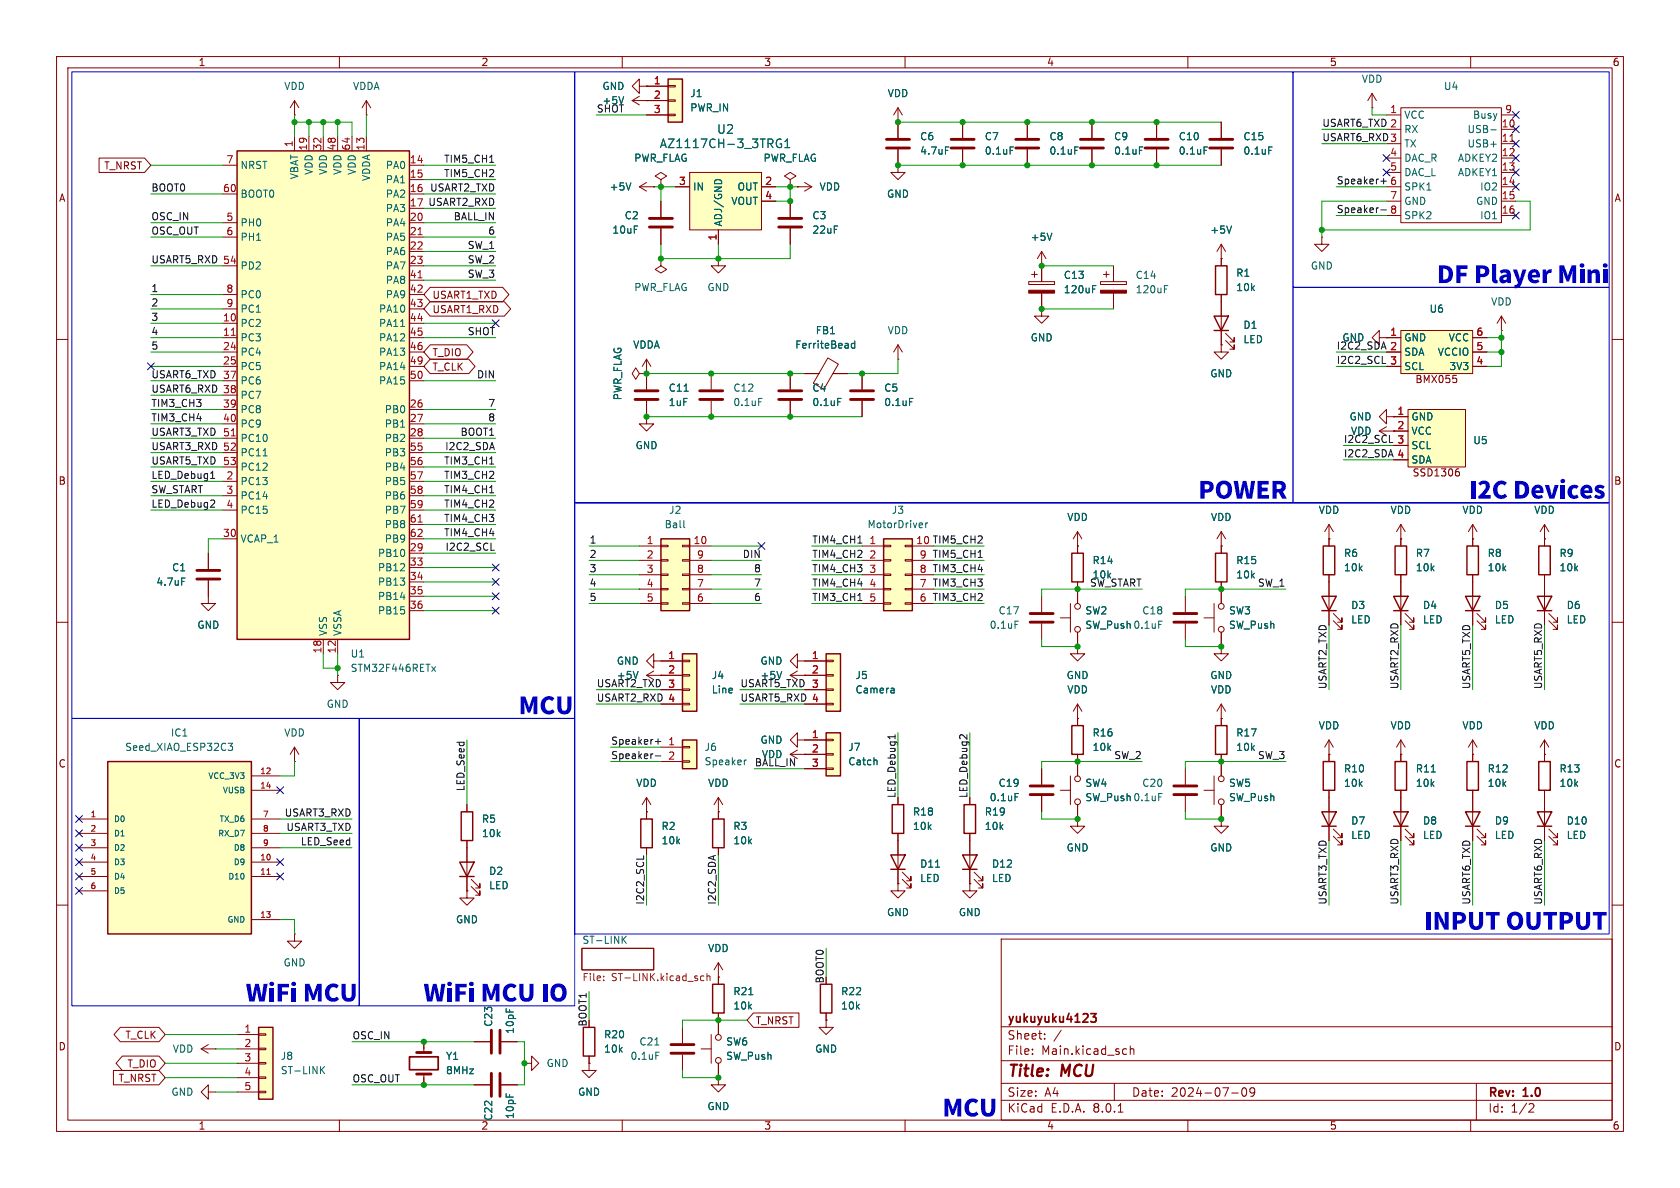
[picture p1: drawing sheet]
<svg xmlns="http://www.w3.org/2000/svg" width="297mm" height="210mm" viewBox="0 0 297 210" stroke-linecap="round" stroke-linejoin="round" font-family="sans-serif">
<defs><g id="words">
<g font-size="4.2" fill="#0000c2">
<text x="254" y="50.9">DF Player Mini</text>
<text x="211.9" y="89">POWER</text>
<text x="259.7" y="89">I2C Devices</text>
<text x="91.7" y="127.1">MCU</text>
<text x="251.8" y="165.2">INPUT OUTPUT</text>
<text x="43.4" y="177.9">WiFi MCU</text>
<text x="74.9" y="177.9">WiFi MCU IO</text>
<text x="166.6" y="198.2">MCU</text>
</g>
<g font-size="2.8" fill="#840000">
<text x="178" y="190.9">Title:</text>
<text x="187.7" y="190.9">MCU</text>
</g>
<g font-size="2.1" fill="#006464">
<text x="126.7" y="23.9">U2</text>
<text x="116.5" y="26.4">AZ1117CH-3_3TRG1</text>
</g>
<g font-size="2.1" fill="#840000">
<text x="178" y="184">Sheet:</text>
<text x="178" y="181.2">yukuyuku4123</text>
<text x="178" y="186.7">File:</text>
<text x="184.1" y="186.7">Main.kicad_sch</text>
<text x="178" y="196.9">KiCad</text>
<text x="178" y="194.1">Size:</text>
<text x="184.7" y="194.1">A4</text>
<text x="185.7" y="196.9">E.D.A.</text>
<text x="193.3" y="196.9">8.0.1</text>
<text x="200" y="194.1">Date:</text>
<text x="207" y="194.1">2024-07-09</text>
<text x="263" y="194.3">Rev:</text>
<text x="263" y="196.9">Id:</text>
<text x="267.1" y="196.9">1/2</text>
<text x="269.4" y="194.3">1.0</text>
</g>
<g font-size="1.8" fill="#840000">
<text x="35" y="11.9">1</text>
<text x="85" y="11.9">2</text>
<text x="135" y="11.9">3</text>
<text x="185" y="11.9">4</text>
<text x="235" y="11.9">5</text>
<text x="285" y="11.9">6</text>
<text x="10.3" y="35.9">A</text>
<text x="18.3" y="30.2">T_NRST</text>
<text x="285.3" y="35.9">A</text>
<text x="76.4" y="53">USART1_TXD</text>
<text x="76.4" y="55.6">USART1_RXD</text>
<text x="76.4" y="65.7">T_CLK</text>
<text x="76.4" y="63.2">T_DIO</text>
<text x="250.1" y="67.9">BMX055</text>
<text x="10.3" y="85.9">B</text>
<text x="249.6" y="84.4">SSD1306</text>
<text x="285.3" y="85.9">B</text>
<text x="10.3" y="135.9">C</text>
<text x="285.3" y="135.9">C</text>
<text x="145.7" y="174" transform="rotate(-90 145.7 174)">BOOT0</text>
<text x="10.3" y="185.9">D</text>
<text x="22.1" y="183.8">T_CLK</text>
<text x="103.8" y="181.6" transform="rotate(-90 103.8 181.6)">BOOT1</text>
<text x="133.5" y="181.3">T_NRST</text>
<text x="285.3" y="185.9">D</text>
<text x="20.9" y="191.5">T_NRST</text>
<text x="22.4" y="188.9">T_DIO</text>
<text x="35" y="199.9">1</text>
<text x="85" y="199.9">2</text>
<text x="135" y="199.9">3</text>
<text x="185" y="199.9">4</text>
<text x="235" y="199.9">5</text>
<text x="285" y="199.9">6</text>
</g>
<g font-size="1.8" fill="#006464">
<text x="50.2" y="16.1">VDD</text>
<text x="62.3" y="16.1">VDDA</text>
<text x="106.4" y="16.1">GND</text>
<text x="121.9" y="17.4">J1</text>
<text x="156.8" y="17.4">VDD</text>
<text x="240.7" y="14.8">VDD</text>
<text x="255.2" y="16.1">U4</text>
<text x="106.4" y="18.6">+5V</text>
<text x="121.9" y="19.9">PWR_IN</text>
<text x="248.2" y="21.2">VCC</text>
<text x="248.2" y="23.7">RX</text>
<text x="259.3" y="23.7">USB-</text>
<text x="260.3" y="21.2">Busy</text>
<text x="112" y="28.8">PWR_FLAG</text>
<text x="134.9" y="28.8">PWR_FLAG</text>
<text x="162.6" y="25">C6</text>
<text x="162.6" y="27.5">4.7uF</text>
<text x="174" y="25">C7</text>
<text x="174" y="27.5">0.1uF</text>
<text x="185.4" y="25">C8</text>
<text x="185.4" y="27.5">0.1uF</text>
<text x="196.9" y="25">C9</text>
<text x="196.9" y="27.5">0.1uF</text>
<text x="208.3" y="25">C10</text>
<text x="208.3" y="27.5">0.1uF</text>
<text x="219.7" y="25">C15</text>
<text x="219.7" y="27.5">0.1uF</text>
<text x="248.2" y="26.3">TX</text>
<text x="248.2" y="28.8">DAC_R</text>
<text x="257.6" y="28.8">ADKEY2</text>
<text x="259.3" y="26.3">USB+</text>
<text x="42.4" y="35.2">BOOT0</text>
<text x="42.4" y="30.1">NRST</text>
<text x="52.9" y="31.8" transform="rotate(-90 52.9 31.8)">VBAT</text>
<text x="55.5" y="31" transform="rotate(-90 55.5 31)">VDD</text>
<text x="58" y="31" transform="rotate(-90 58 31)">VDD</text>
<text x="60.6" y="31" transform="rotate(-90 60.6 31)">VDD</text>
<text x="63.1" y="31" transform="rotate(-90 63.1 31)">VDD</text>
<text x="65.6" y="32.1" transform="rotate(-90 65.6 32.1)">VDDA</text>
<text x="68.1" y="30.1">PA0</text>
<text x="68.1" y="32.6">PA1</text>
<text x="68.1" y="35.2">PA2</text>
<text x="107.7" y="33.9">+5V</text>
<text x="122.4" y="33.9">IN</text>
<text x="130.3" y="33.9">OUT</text>
<text x="144.8" y="33.9">VDD</text>
<text x="156.7" y="35.2">GND</text>
<text x="248.2" y="31.3">DAC_L</text>
<text x="248.2" y="33.9">SPK1</text>
<text x="257.6" y="31.3">ADKEY1</text>
<text x="261.6" y="33.9">IO2</text>
<text x="42.4" y="40.2">PH0</text>
<text x="68.1" y="37.7">PA3</text>
<text x="68.1" y="40.2">PA4</text>
<text x="108.2" y="41.5">10uF</text>
<text x="110.3" y="39">C2</text>
<text x="127.9" y="40.1" transform="rotate(-90 127.9 40.1)">ADJ/GND</text>
<text x="129.2" y="36.4">VOUT</text>
<text x="143.5" y="39">C3</text>
<text x="143.5" y="41.5">22uF</text>
<text x="213.9" y="41.5">+5V</text>
<text x="248.2" y="36.4">GND</text>
<text x="248.2" y="39">SPK2</text>
<text x="260.8" y="36.4">GND</text>
<text x="261.6" y="39">IO1</text>
<text x="42.4" y="47.9">PD2</text>
<text x="42.4" y="42.8">PH1</text>
<text x="68.1" y="42.8">PA5</text>
<text x="68.1" y="45.3">PA6</text>
<text x="68.1" y="47.9">PA7</text>
<text x="182.1" y="42.8">+5V</text>
<text x="231.6" y="47.9">GND</text>
<text x="42.4" y="52.9">PC0</text>
<text x="68.1" y="50.4">PA8</text>
<text x="68.1" y="52.9">PA9</text>
<text x="112" y="51.7">PWR_FLAG</text>
<text x="125" y="51.7">GND</text>
<text x="188" y="52">120uF</text>
<text x="188" y="49.5">C13</text>
<text x="200.7" y="52">120uF</text>
<text x="200.7" y="49.5">C14</text>
<text x="218.4" y="49.1">R1</text>
<text x="218.4" y="51.7">10k</text>
<text x="42.4" y="58">PC2</text>
<text x="42.4" y="55.5">PC1</text>
<text x="66.9" y="55.5">PA10</text>
<text x="66.9" y="58">PA11</text>
<text x="144.1" y="59.3">FB1</text>
<text x="156.8" y="59.3">VDD</text>
<text x="219.7" y="58.3">D1</text>
<text x="252.6" y="55.5">U6</text>
<text x="263.5" y="54.2">VDD</text>
<text x="42.4" y="60.6">PC3</text>
<text x="42.4" y="63.1">PC4</text>
<text x="42.4" y="65.6">PC5</text>
<text x="66.9" y="60.6">PA12</text>
<text x="66.9" y="63.1">PA13</text>
<text x="66.9" y="65.6">PA14</text>
<text x="111.8" y="61.8">VDDA</text>
<text x="140.5" y="61.8">FerriteBead</text>
<text x="182.1" y="60.6">GND</text>
<text x="219.7" y="60.9">LED</text>
<text x="237.2" y="60.6">GND</text>
<text x="248.2" y="60.6">GND</text>
<text x="248.2" y="63.1">SDA</text>
<text x="248.2" y="65.6">SCL</text>
<text x="254.1" y="63.1">VCCIO</text>
<text x="256" y="60.6">VCC</text>
<text x="256.1" y="65.6">3V3</text>
<text x="42.4" y="68.2">PC6</text>
<text x="42.4" y="70.7">PC7</text>
<text x="66.9" y="68.2">PA15</text>
<text x="110.1" y="70.9" transform="rotate(-90 110.1 70.9)">PWR_FLAG</text>
<text x="118.1" y="72">1uF</text>
<text x="118.1" y="69.4">C11</text>
<text x="129.5" y="69.4">C12</text>
<text x="129.5" y="72">0.1uF</text>
<text x="143.5" y="69.4">C4</text>
<text x="143.5" y="72">0.1uF</text>
<text x="156.2" y="69.4">C5</text>
<text x="156.2" y="72">0.1uF</text>
<text x="213.9" y="66.9">GND</text>
<text x="42.4" y="73.3">PC8</text>
<text x="42.4" y="75.8">PC9</text>
<text x="67.9" y="73.3">PB0</text>
<text x="67.9" y="75.8">PB1</text>
<text x="238.5" y="74.5">GND</text>
<text x="238.7" y="77.1">VDD</text>
<text x="249.4" y="74.5">GND</text>
<text x="249.4" y="77.1">VCC</text>
<text x="42.4" y="78.3">PC10</text>
<text x="42.4" y="80.9">PC11</text>
<text x="42.4" y="83.4">PC12</text>
<text x="67.9" y="78.3">PB2</text>
<text x="67.9" y="80.9">PB3</text>
<text x="67.9" y="83.4">PB4</text>
<text x="112.3" y="79.6">GND</text>
<text x="249.4" y="79.6">SCL</text>
<text x="249.4" y="82.1">SDA</text>
<text x="260.4" y="78.7">U5</text>
<text x="42.4" y="86">PC13</text>
<text x="42.4" y="88.5">PC14</text>
<text x="67.9" y="86">PB5</text>
<text x="67.9" y="88.5">PB6</text>
<text x="42.4" y="91">PC15</text>
<text x="67.9" y="91">PB7</text>
<text x="67.9" y="93.6">PB8</text>
<text x="117.4" y="93.6">Ball</text>
<text x="118.2" y="91">J2</text>
<text x="153.3" y="93.6">MotorDriver</text>
<text x="157.6" y="91">J3</text>
<text x="188.6" y="92.3">VDD</text>
<text x="214" y="92.3">VDD</text>
<text x="233" y="91">VDD</text>
<text x="245.7" y="91">VDD</text>
<text x="258.4" y="91">VDD</text>
<text x="271.1" y="91">VDD</text>
<text x="30.3" y="101.2">C1</text>
<text x="42.4" y="96.1">VCAP_1</text>
<text x="66.7" y="98.7">PB10</text>
<text x="66.7" y="101.2">PB12</text>
<text x="67.9" y="96.1">PB9</text>
<text x="193" y="99.9">R14</text>
<text x="218.4" y="99.9">R15</text>
<text x="237.5" y="98.7">R6</text>
<text x="237.5" y="101.2">10k</text>
<text x="250.2" y="98.7">R7</text>
<text x="250.2" y="101.2">10k</text>
<text x="262.9" y="98.7">R8</text>
<text x="262.9" y="101.2">10k</text>
<text x="275.6" y="98.7">R9</text>
<text x="275.6" y="101.2">10k</text>
<text x="27.5" y="103.7">4.7uF</text>
<text x="66.7" y="103.7">PB13</text>
<text x="66.7" y="106.3">PB14</text>
<text x="193" y="102.5">10k</text>
<text x="218.4" y="102.5">10k</text>
<text x="238.8" y="107.9">D3</text>
<text x="251.5" y="107.9">D4</text>
<text x="264.2" y="107.9">D5</text>
<text x="276.9" y="107.9">D6</text>
<text x="34.8" y="111.4">GND</text>
<text x="58" y="112.5" transform="rotate(-90 58 112.5)">VSS</text>
<text x="60.6" y="112.5" transform="rotate(-90 60.6 112.5)">VSSA</text>
<text x="66.7" y="108.8">PB15</text>
<text x="174.9" y="111.4">0.1uF</text>
<text x="176.4" y="108.8">C17</text>
<text x="191.8" y="108.8">SW2</text>
<text x="191.8" y="111.4">SW_Push 0.1uF</text>
<text x="191.8" y="111.4">SW_Push</text>
<text x="201.8" y="108.8">C18</text>
<text x="217.2" y="108.8">SW3</text>
<text x="217.2" y="111.4">SW_Push</text>
<text x="238.8" y="110.4">LED</text>
<text x="251.5" y="110.4">LED</text>
<text x="264.2" y="110.4">LED</text>
<text x="276.9" y="110.4">LED</text>
<text x="61.9" y="116.4">U1</text>
<text x="61.9" y="119">STM32F446RETx</text>
<text x="108.9" y="117.7">GND</text>
<text x="134.3" y="117.7">GND</text>
<text x="57.7" y="125.3">GND</text>
<text x="108.9" y="120.2">+5V</text>
<text x="125.7" y="120.2">J4</text>
<text x="125.7" y="122.8">Line</text>
<text x="134.3" y="120.2">+5V</text>
<text x="151.1" y="120.2">J5</text>
<text x="151.1" y="122.8">Camera</text>
<text x="188.5" y="120.2">GND</text>
<text x="188.6" y="122.8">VDD</text>
<text x="213.9" y="120.2">GND</text>
<text x="214" y="122.8">VDD</text>
<text x="30.1" y="130.4">IC1</text>
<text x="50.2" y="130.4">VDD</text>
<text x="134.3" y="131.7">GND</text>
<text x="193" y="130.4">R16</text>
<text x="218.4" y="130.4">R17</text>
<text x="233" y="129.1">VDD</text>
<text x="245.7" y="129.1">VDD</text>
<text x="258.4" y="129.1">VDD</text>
<text x="271.1" y="129.1">VDD</text>
<text x="22" y="132.9">Seed_XIAO_ESP32C3</text>
<text x="124.5" y="132.9">J6</text>
<text x="124.5" y="135.5">Speaker</text>
<text x="134.6" y="134.2">VDD</text>
<text x="149.9" y="132.9">J7</text>
<text x="149.9" y="135.5">Catch</text>
<text x="193" y="132.9">10k</text>
<text x="218.4" y="132.9">10k</text>
<text x="237.5" y="136.8">R10</text>
<text x="250.2" y="136.8">R11</text>
<text x="262.9" y="136.8">R12</text>
<text x="275.6" y="136.8">R13</text>
<text x="112.4" y="139.3">VDD</text>
<text x="125.1" y="139.3">VDD</text>
<text x="174.9" y="141.8">0.1uF</text>
<text x="176.4" y="139.3">C19</text>
<text x="191.8" y="139.3">SW4</text>
<text x="191.8" y="141.8">SW_Push 0.1uF</text>
<text x="191.8" y="141.8">SW_Push</text>
<text x="201.8" y="139.3">C20</text>
<text x="217.2" y="139.3">SW5</text>
<text x="217.2" y="141.8">SW_Push</text>
<text x="237.5" y="139.3">10k</text>
<text x="250.2" y="139.3">10k</text>
<text x="262.9" y="139.3">10k</text>
<text x="275.6" y="139.3">10k</text>
<text x="85.1" y="145.6">R5</text>
<text x="85.1" y="148.2">10k</text>
<text x="116.8" y="146.9">R2</text>
<text x="116.8" y="149.5">10k</text>
<text x="129.5" y="146.9">R3</text>
<text x="129.5" y="149.5">10k</text>
<text x="161.3" y="146.9">10k</text>
<text x="161.3" y="144.4">R18</text>
<text x="174" y="146.9">10k</text>
<text x="174" y="144.4">R19</text>
<text x="238.8" y="146">D7</text>
<text x="238.8" y="148.5">LED</text>
<text x="251.5" y="146">D8</text>
<text x="251.5" y="148.5">LED</text>
<text x="264.2" y="146">D9</text>
<text x="264.2" y="148.5">LED</text>
<text x="276.9" y="146">D10</text>
<text x="276.9" y="148.5">LED</text>
<text x="86.4" y="154.9">D2</text>
<text x="162.6" y="153.6">D11</text>
<text x="175.3" y="153.6">D12</text>
<text x="188.5" y="150.7">GND</text>
<text x="213.9" y="150.7">GND</text>
<text x="86.4" y="157.4">LED</text>
<text x="162.6" y="156.1">LED</text>
<text x="175.3" y="156.1">LED</text>
<text x="80.5" y="163.4">GND</text>
<text x="102.9" y="166.9">ST-LINK</text>
<text x="156.7" y="162.2">GND</text>
<text x="169.4" y="162.2">GND</text>
<text x="50" y="171">GND</text>
<text x="125.1" y="168.5">VDD</text>
<text x="129.5" y="178.7">10k</text>
<text x="129.5" y="176.1">R21</text>
<text x="148.6" y="178.7">10k</text>
<text x="148.6" y="176.1">R22</text>
<text x="87.2" y="181.6" transform="rotate(-90 87.2 181.6)">C23</text>
<text x="91" y="182.9" transform="rotate(-90 91 182.9)">10pF</text>
<text x="106.7" y="183.7">R20</text>
<text x="112.9" y="185">C21</text>
<text x="128.3" y="185">SW6</text>
<text x="30.4" y="186.3">VDD</text>
<text x="49.5" y="187.6">J8</text>
<text x="49.5" y="190.1">ST-LINK</text>
<text x="78.7" y="187.6">Y1</text>
<text x="78.7" y="190.1">8MHz</text>
<text x="96.5" y="188.8">GND</text>
<text x="106.7" y="186.3">10k</text>
<text x="111.4" y="187.6">0.1uF</text>
<text x="128.3" y="187.6">SW_Push</text>
<text x="144" y="186.3">GND</text>
<text x="30.2" y="193.9">GND</text>
<text x="91" y="197.9" transform="rotate(-90 91 197.9)">10pF</text>
<text x="102.1" y="193.9">GND</text>
<text x="125" y="196.4">GND</text>
<text x="87.2" y="198.2" transform="rotate(-90 87.2 198.2)">C22</text>
</g>
<g font-size="1.8" fill="#a90000">
<text x="115.5" y="15">1</text>
<text x="115.5" y="17.5">2</text>
<text x="115.5" y="20.1">3</text>
<text x="245.7" y="20.1">1</text>
<text x="265.4" y="22.6">10</text>
<text x="266" y="20.1">9</text>
<text x="39.9" y="29">7</text>
<text x="51.8" y="26.1" transform="rotate(-90 51.8 26.1)">1</text>
<text x="54.4" y="26.7" transform="rotate(-90 54.4 26.7)">19</text>
<text x="56.9" y="26.7" transform="rotate(-90 56.9 26.7)">32</text>
<text x="59.4" y="26.7" transform="rotate(-90 59.4 26.7)">48</text>
<text x="62" y="26.7" transform="rotate(-90 62 26.7)">64</text>
<text x="64.5" y="26.7" transform="rotate(-90 64.5 26.7)">13</text>
<text x="72.3" y="29">14</text>
<text x="245.7" y="27.7">4</text>
<text x="265.4" y="25.1">11</text>
<text x="265.4" y="27.7">12</text>
<text x="39.3" y="34">60</text>
<text x="72.3" y="31.5">15</text>
<text x="72.3" y="34">16</text>
<text x="119.9" y="32.8">3</text>
<text x="135.2" y="32.8">2</text>
<text x="135.2" y="35.3">4</text>
<text x="245.7" y="30.2">5</text>
<text x="245.7" y="32.8">6</text>
<text x="245.7" y="35.3">7</text>
<text x="265.4" y="30.2">13</text>
<text x="265.4" y="32.8">14</text>
<text x="265.4" y="35.3">15</text>
<text x="39.9" y="39.1">5</text>
<text x="39.9" y="41.7">6</text>
<text x="72.3" y="36.6">17</text>
<text x="72.3" y="39.1">20</text>
<text x="72.3" y="41.7">21</text>
<text x="245.7" y="37.8">8</text>
<text x="265.4" y="37.8">16</text>
<text x="72.3" y="44.2">22</text>
<text x="72.3" y="46.7">23</text>
<text x="126.7" y="42.6" transform="rotate(-90 126.7 42.6)">1</text>
<text x="39.9" y="51.8">8</text>
<text x="72.3" y="49.3">41</text>
<text x="72.3" y="51.8">42</text>
<text x="39.3" y="56.9">10</text>
<text x="39.3" y="59.4">11</text>
<text x="39.9" y="54.4">9</text>
<text x="72.3" y="54.4">43</text>
<text x="72.3" y="56.9">44</text>
<text x="72.3" y="59.4">45</text>
<text x="245.7" y="59.4">1</text>
<text x="260.9" y="59.4">6</text>
<text x="39.3" y="62">24</text>
<text x="39.3" y="64.5">25</text>
<text x="72.3" y="62">46</text>
<text x="72.3" y="64.5">49</text>
<text x="245.7" y="64.5">3</text>
<text x="245.7" y="62">2</text>
<text x="260.9" y="64.5">4</text>
<text x="260.9" y="62">5</text>
<text x="72.3" y="67.1">50</text>
<text x="39.3" y="72.1">39</text>
<text x="39.3" y="74.7">40</text>
<text x="72.3" y="72.1">26</text>
<text x="72.3" y="74.7">27</text>
<text x="72.3" y="77.2">28</text>
<text x="246.9" y="73.4">1</text>
<text x="246.9" y="75.9">2</text>
<text x="72.3" y="79.8">55</text>
<text x="72.3" y="82.3">56</text>
<text x="246.9" y="78.5">3</text>
<text x="246.9" y="81">4</text>
<text x="39.9" y="84.8">2</text>
<text x="39.9" y="87.4">3</text>
<text x="39.9" y="89.9">4</text>
<text x="72.3" y="84.8">57</text>
<text x="72.3" y="87.4">58</text>
<text x="72.3" y="89.9">59</text>
<text x="39.3" y="95">30</text>
<text x="72.3" y="92.5">61</text>
<text x="72.3" y="95">62</text>
<text x="72.3" y="97.5">29</text>
<text x="72.3" y="100.1">33</text>
<text x="114.2" y="96.3">1</text>
<text x="114.2" y="98.8">2</text>
<text x="114.2" y="101.3">3</text>
<text x="122.5" y="96.3">10</text>
<text x="123.1" y="101.3">8</text>
<text x="123.1" y="98.8">9</text>
<text x="153.6" y="96.3">1</text>
<text x="153.6" y="98.8">2</text>
<text x="153.6" y="101.3">3</text>
<text x="162.5" y="101.3">8</text>
<text x="162.5" y="98.8">9</text>
<text x="72.3" y="102.6">34</text>
<text x="72.3" y="105.2">35</text>
<text x="72.3" y="107.7">36</text>
<text x="114.2" y="103.9">4</text>
<text x="114.2" y="106.4">5</text>
<text x="123.1" y="106.4">6</text>
<text x="123.1" y="103.9">7</text>
<text x="153.6" y="103.9">4</text>
<text x="153.6" y="106.4">5</text>
<text x="162.5" y="106.4">6</text>
<text x="162.5" y="103.9">7</text>
<text x="56.9" y="115.6" transform="rotate(-90 56.9 115.6)">18</text>
<text x="59.4" y="115.6" transform="rotate(-90 59.4 115.6)">12</text>
<text x="118" y="116.6">1</text>
<text x="118" y="119.1">2</text>
<text x="143.4" y="116.6">1</text>
<text x="143.4" y="119.1">2</text>
<text x="118" y="121.7">3</text>
<text x="118" y="124.2">4</text>
<text x="143.4" y="121.7">3</text>
<text x="143.4" y="124.2">4</text>
<text x="118" y="131.8">1</text>
<text x="143.4" y="130.6">1</text>
<text x="118" y="134.4">2</text>
<text x="143.4" y="133.1">2</text>
<text x="143.4" y="135.6">3</text>
<text x="43.1" y="182.6">1</text>
<text x="43.1" y="185.2">2</text>
<text x="43.1" y="187.7">3</text>
<text x="43.1" y="190.2">4</text>
<text x="43.1" y="192.8">5</text>
</g>
<g font-size="1.8" fill="#0f0f0f">
<text x="105.4" y="20">SHOT</text>
<text x="233.7" y="22.5">USART6_TXD 2</text>
<text x="78.4" y="28.9">TIM5_CH1</text>
<text x="233.7" y="25.1">USART6_RXD3</text>
<text x="26.7" y="33.9">BOOT0</text>
<text x="75.9" y="33.9">USART2_TXD</text>
<text x="78.4" y="31.4">TIM5_CH2</text>
<text x="236.2" y="32.7">Speaker+</text>
<text x="26.7" y="41.6">OSC_OUT</text>
<text x="26.7" y="39">OSC_IN</text>
<text x="75.6" y="36.5">USART2_RXD</text>
<text x="80.1" y="39">BALL_IN</text>
<text x="86.2" y="41.6">6</text>
<text x="236.2" y="37.8">Speaker-</text>
<text x="26.7" y="46.6">USART5_RXD 54</text>
<text x="82.6" y="44.1">SW_1</text>
<text x="82.6" y="46.6">SW_2</text>
<text x="26.7" y="51.7">1</text>
<text x="82.6" y="49.2">SW_3</text>
<text x="26.7" y="59.3">4</text>
<text x="26.7" y="56.8">3</text>
<text x="26.7" y="54.3">2</text>
<text x="82.6" y="59.3">SHOT</text>
<text x="26.7" y="61.9">5</text>
<text x="236.2" y="61.9">I2C2_SDA 2</text>
<text x="236.2" y="64.4">I2C2_SCL</text>
<text x="26.7" y="69.5">USART6_RXD 38</text>
<text x="26.7" y="67">USART6_TXD 37</text>
<text x="84.2" y="67">DIN</text>
<text x="26.7" y="77.1">USART3_TXD 51</text>
<text x="26.7" y="72">TIM3_CH3</text>
<text x="26.7" y="74.6">TIM3_CH4</text>
<text x="81.3" y="77.1">BOOT1</text>
<text x="86.2" y="74.6">8</text>
<text x="86.2" y="72">7</text>
<text x="26.7" y="82.2">USART5_TXD 53</text>
<text x="26.7" y="79.7">USART3_RXD 52</text>
<text x="78.4" y="82.2">TIM3_CH1</text>
<text x="78.6" y="79.7">I2C2_SDA</text>
<text x="237.5" y="80.9">I2C2_SDA 4</text>
<text x="237.5" y="78.4">I2C2_SCL</text>
<text x="26.7" y="87.3">SW_START</text>
<text x="26.7" y="84.7">LED_Debug1</text>
<text x="26.7" y="89.8">LED_Debug2</text>
<text x="78.4" y="89.8">TIM4_CH2</text>
<text x="78.4" y="84.7">TIM3_CH2</text>
<text x="78.4" y="87.3">TIM4_CH1</text>
<text x="78.4" y="92.4">TIM4_CH3</text>
<text x="78.4" y="94.9">TIM4_CH4</text>
<text x="78.7" y="97.4">I2C2_SCL</text>
<text x="104.1" y="96.2">1</text>
<text x="104.1" y="98.7">2</text>
<text x="104.1" y="101.3">3</text>
<text x="131.2" y="98.7">DIN</text>
<text x="133.2" y="101.3">8</text>
<text x="143.5" y="101.3">TIM4_CH3</text>
<text x="143.5" y="98.7">TIM4_CH2</text>
<text x="143.5" y="96.2">TIM4_CH1</text>
<text x="161.9" y="96.3">10 TIM5_CH2</text>
<text x="164.8" y="98.7">TIM5_CH1</text>
<text x="164.8" y="101.3">TIM3_CH4</text>
<text x="104.1" y="103.8">4</text>
<text x="104.1" y="106.3">5</text>
<text x="133.2" y="106.3">6</text>
<text x="133.2" y="103.8">7</text>
<text x="143.5" y="106.3">TIM3_CH1</text>
<text x="143.5" y="103.8">TIM4_CH4</text>
<text x="164.8" y="106.3">TIM3_CH2</text>
<text x="164.8" y="103.8">TIM3_CH3</text>
<text x="192.6" y="103.8">SW_START</text>
<text x="222.3" y="103.8">SW_1</text>
<text x="105.4" y="121.6">USART2_TXD 3</text>
<text x="105.4" y="124.1">USART2_RXD 4</text>
<text x="130.8" y="124.1">USART5_RXD 4</text>
<text x="130.8" y="121.6">USART5_TXD 3</text>
<text x="234.6" y="121.9" transform="rotate(-90 234.6 121.9)">USART2_TXD</text>
<text x="247.3" y="121.9" transform="rotate(-90 247.3 121.9)">USART2_RXD</text>
<text x="260" y="121.9" transform="rotate(-90 260 121.9)">USART5_TXD</text>
<text x="272.7" y="121.9" transform="rotate(-90 272.7 121.9)">USART5_RXD</text>
<text x="107.9" y="131.7">Speaker+</text>
<text x="107.9" y="134.3">Speaker-</text>
<text x="133.3" y="135.5">BALL_IN</text>
<text x="196.9" y="134.3">SW_2</text>
<text x="222.3" y="134.3">SW_3</text>
<text x="82.2" y="140" transform="rotate(-90 82.2 140)">LED_Seed</text>
<text x="158.4" y="141.2" transform="rotate(-90 158.4 141.2)">LED_Debug1</text>
<text x="171.1" y="141.2" transform="rotate(-90 171.1 141.2)">LED_Debug2</text>
<text x="50.2" y="144.4">USART3_RXD</text>
<text x="50.5" y="147">USART3_TXD</text>
<text x="53.1" y="149.5">LED_Seed</text>
<text x="114" y="160" transform="rotate(-90 114 160)">I2C2_SCL</text>
<text x="126.7" y="160" transform="rotate(-90 126.7 160)">I2C2_SDA</text>
<text x="234.6" y="160" transform="rotate(-90 234.6 160)">USART3_TXD</text>
<text x="247.3" y="160" transform="rotate(-90 247.3 160)">USART3_RXD</text>
<text x="260" y="160" transform="rotate(-90 260 160)">USART6_TXD</text>
<text x="272.7" y="160" transform="rotate(-90 272.7 160)">USART6_RXD</text>
<text x="62.2" y="183.8">OSC_IN</text>
<text x="62.2" y="191.4">OSC_OUT</text>
</g>
<g font-size="1.8" fill="#725600">
<text x="102.9" y="173.8">File:</text>
<text x="108.1" y="173.8">ST-LINK.kicad_sch</text>
</g>
<g font-size="1.4" fill="#006464">
<text x="36.7" y="137.9">VCC_3V3</text>
<text x="39.3" y="140.4">VUSB</text>
<text x="20.1" y="145.5">D0</text>
<text x="20.1" y="148.1">D1</text>
<text x="38.4" y="148.1">RX_D7</text>
<text x="38.7" y="145.5">TX_D6</text>
<text x="20.1" y="150.6">D2</text>
<text x="20.1" y="153.1">D3</text>
<text x="20.1" y="155.7">D4</text>
<text x="40.2" y="155.7">D10</text>
<text x="41.2" y="153.1">D9</text>
<text x="41.2" y="150.6">D8</text>
<text x="20.1" y="158.2">D5</text>
<text x="40.1" y="163.3">GND</text>
</g>
<g font-size="1.4" fill="#a90000">
<text x="45.9" y="136.9">12</text>
<text x="45.9" y="139.4">14</text>
<text x="15.9" y="144.5">1</text>
<text x="15.9" y="147.1">2</text>
<text x="15.9" y="149.6">3</text>
<text x="46.4" y="144.5">7</text>
<text x="46.4" y="147.1">8</text>
<text x="46.4" y="149.6">9</text>
<text x="15.9" y="152.1">4</text>
<text x="15.9" y="154.7">5</text>
<text x="45.9" y="152.1">10</text>
<text x="45.9" y="154.7">11</text>
<text x="15.9" y="157.2">6</text>
<text x="45.9" y="162.3">13</text>
</g>
</g></defs>
<g fill="none" stroke="#840000" stroke-width=".18">
<path d="M10 10h277v190h-277zM12 12h273v186h-273zM60 10v2M110 10v2M160 10v2M210 10v2M242.6 19.1h.1M242.6 16.5l-.8 1.3M242.6 16.5v2.6M242.6 16.5l.7 1.3M247.6 19.1h17.8v20.3h-17.8zM260 10v2"/>
<path d="M170.2 21.6v2.8M170.2 26.4v2.8M181.6 21.6v2.8M181.6 26.4v2.8M215.9 21.6v2.8M215.9 26.4v2.8M245.1 20.3h2.5M245.1 22.9h2.5M245.1 25.4h2.5M245.1 27.9h2.5M245.1 30.5h2.5M245.1 33h2.5"/>
<path d="M245.1 35.6h2.5M245.1 38.1h2.5M265.4 20.3h2.6M265.4 22.9h2.6M265.4 25.4h2.6M265.4 27.9h2.6M265.4 30.5h2.6M265.4 33h2.6M265.4 35.6h2.6M265.4 38.1h2.6M10 60h2M184.1 47h.1"/>
<path d="M184.1 44.5v2.5M184.1 44.5l-.7 1.2M184.1 44.5l.8 1.2M215.9 45.7h.1M215.9 43.2l-.8 1.3M215.9 43.2v3.8M215.9 52.1v1.2M215.9 43.2l.8 1.3M285 60h2M190.5 96.5v1.3M10 110h2M59.7 119.4v1.3h1.3l-1.3 1.2-1.3-1.2h1.3"/>
<path d="M59.7 119.4h.1M184.1 105.4v2.8M184.1 110.2v2.8M187.5 109.2h1.7M189.2 106.7v5.1M190.5 114.3v1.3h1.3l-1.3 1.2-1.3-1.2h1.3M190.5 114.3h.1M190.5 102.9v3.8M190.5 111.8v2.5M234.9 102.9v7.6M235.7 109.7l1.5 1.6v-.8v.8h-.7M235.7 108.5l1.5 1.5v-.8v.8h-.7"/>
<path d="M247.6 102.9v7.6M248.4 109.7l1.5 1.6v-.8v.8h-.7M248.4 108.5l1.5 1.5v-.8v.8h-.7M260.3 102.9v7.6M261.1 109.7l1.5 1.6v-.8v.8h-.7M261.1 108.5l1.5 1.5v-.8v.8h-.7M285 110h2M184.1 135.9v2.8M187.5 139.7h1.7M189.2 137.2v5M190.5 127h.1M190.5 124.5v3.8"/>
<path d="M190.5 133.4v3.8M190.5 124.5l-.8 1.2M190.5 124.5l.8 1.2M234.9 133.4h.1M234.9 130.8v3.8M234.9 139.7v8.9M234.9 130.8l-.7 1.3M234.9 130.8l.8 1.3M247.6 133.4h.1M247.6 130.8l-.7 1.3M247.6 130.8v3.8M247.6 139.7v8.9"/>
<path d="M247.6 130.8l.8 1.3M260.3 133.4h.1M260.3 130.8v3.8M260.3 139.7v8.9M260.3 130.8l-.7 1.3M260.3 130.8l.8 1.3M10 160h2M158.7 156.2v1.3h1.3l-1.3 1.3-1.2-1.3h1.2M158.7 156.2h.1M158.7 148.6v7.6M159.5 155.4l1.5 1.6v-.8v.8h-.7M159.5 154.2l1.5 1.5v-.8v.8h-.7"/>
<path d="M171.4 156.2v1.3h1.3l-1.3 1.3-1.2-1.3h1.2M171.4 156.2h.1M171.4 141v1.2M171.4 147.3v8.9M172.2 155.4l1.5 1.6v-.8v.8h-.7M172.2 154.2l1.5 1.5v-.8v.8h-.7M184.1 140.7v2.8M190.5 144.8v1.3h1.3l-1.3 1.2-1.3-1.2h1.3M190.5 144.8h.1M190.5 142.2v2.6M235.7 147.8l1.5 1.6v-.8v.8h-.7M235.7 146.6l1.5 1.5v-.8v.8h-.7"/>
<path d="M248.4 147.8l1.5 1.6v-.8v.8h-.7M248.4 146.6l1.5 1.5v-.8v.8h-.7M261.1 147.8l1.5 1.6v-.8v.8h-.7M261.1 146.6l1.5 1.5v-.8v.8h-.7M285 160h2M102.9 167.6h12.7v3.9h-12.7zM146 179.1v1.2M177 166h108v32h-108zM35.6 185.4h2.5M35.6 185.4l1.2 .8M36.8 184.7l-1.2 .7M38.1 185.4h.1"/>
<path d="M60 198v2M83.8 184.2h2.8M88.6 184.2h2.8M92.7 188h1.3v-1.3l1.2 1.3-1.2 1.2v-1.2M92.7 188h.1M110 198v2M124 185.4h1.7M125.7 182.9v5.1M127 190.5v1.3h1.3l-1.3 1.2-1.3-1.2h1.3M127 190.5h.1M127 180.3v2.6M127 188v2.5"/>
<path d="M146 180.3v1.3h1.3l-1.3 1.3-1.2-1.3h1.2M146 180.3h.1M160 198v2M177 194.5h108M177 191.5h108M177 187.5h108M177 181.5h108M182.5 186.3v.1M182.5 185.5v.1M184.7 183.6v.1M184.7 182.8v.1M187.6 182.1l-1.3 2"/>
<path d="M197 191.5v3M197.7 196.6h.8M199 185.4l.2 .1M199.2 186.3l-.2 .1M199.8 184.9v1.5M199.8 185.5l.2-.1 .4 .1 .1 .9M210 198v2M217.7 193.2h1.2M219.7 192.4l.2-.1a.81 .81 0 0 1 .6 .6 .81 .81 0 0 1-.3 .8l-.2 .1a.81 .81 0 0 1-.3-1.4zM221.8 192.9l-.3 .3h-.3l-.2-.3 .1-.5 .4-.1 .2 .1a.99 .99 0 0 1-.3 1.4h-.3M260 198v2M261 191.5v6.5"/>
<path d="M270.5 195.1l.5 .1 .2 .3-1 1.1h1"/>
<circle cx="190.5" cy="107.2" r=".51"/>
<circle cx="190.5" cy="111.3" r=".51"/>
<circle cx="190.5" cy="137.7" r=".51"/>
<circle cx="190.5" cy="141.7" r=".51"/>
<circle cx="127" cy="187.5" r=".51"/>
<circle cx="127" cy="183.4" r=".51"/>
</g>
<path d="M192.8 179.2h1l-.5 .6 .4 .1v.6l-.2 .2-.6-.1" fill="none" stroke="#840000" stroke-width=".3"/>
<g fill="none" stroke="#006464" stroke-width=".18">
<path d="M178.6 26h.6M190 26h.6M217.7 39.9l-.4 1.3M224.3 26h.6M252.2 33.6h.8M263.6 23h.9M186 41.2l-.5 1.3M179.4 109.8h.6M253 136.5h.7M165.4 153.3h.7M179.4 140.3h.6M110.2 166l.5 .8"/>
<path d="M110.7 165.5l-.7 .7"/>
</g>
<path d="M106.7 173.2v.2M106.7 172.6v.1M124.4 172.6l-.3-.1-.3 .3 .2 .5h.4M125 172.6l.2-.1 .3 .1v.8M125 172.1v1.3" fill="none" stroke="#725600" stroke-width=".18"/>
<g fill="none" stroke="#840000" stroke-width=".25">
<path d="M214.9 47h2v5.1h-2zM189.5 97.8h2v5.1h-2zM233.7 105.4h2.5l-1.3 2.6zM233.7 108h2.5M246.4 105.4h2.5l-1.3 2.6zM246.4 108h2.5M259.1 105.4h2.5l-1.3 2.6zM259.1 108h2.5M189.5 128.3h2v5.1h-2zM233.9 134.6h2.1v5.1h-2.1zM246.6 134.6h2.1v5.1h-2.1zM259.3 134.6h2.1v5.1h-2.1z"/>
<path d="M157.5 151.1h2.5l-1.3 2.6zM157.5 153.7h2.5M170.2 151.1h2.5l-1.3 2.6zM170.2 153.7h2.5M170.4 142.2h2.1v5.1h-2.1zM233.7 143.5h2.5l-1.3 2.6zM233.7 146.1h2.5M246.4 143.5h2.5l-1.3 2.6zM246.4 146.1h2.5M259.1 143.5h2.5l-1.3 2.6zM259.1 146.1h2.5M145 174h2.1v5.1h-2.1z"/>
</g>
<path d="M168.1 26.2h4.1M168.1 24.6h4.1M179.6 26.2h4M179.6 24.6h4M213.9 26.2h4M213.9 24.6h4M182.1 110h4.1M182.1 108.5h4.1M182.1 138.9h4.1M182.1 140.5h4.1M86.9 182.1v4.1M88.4 182.1v4.1" fill="none" stroke="#840000" stroke-width=".51"/>
<path d="M266.9 25h.8" fill="none" stroke="#a90000" stroke-width=".18"/>
<path d="M146 115.6h2.6v10.1h-2.6z" fill="#ffffc2"/>
<path d="M142.2 116.8h3.8M142.2 119.4h3.8M146 119.3h1.3v.2h-1.3zM146 116.7h1.3v.3h-1.3zM142.2 121.9h3.8M142.2 124.5h3.8M146 124.3h1.3v.3h-1.3zM146 121.8h1.3v.2h-1.3z" fill="none" stroke="#840000" stroke-width=".18"/>
<path d="M146 115.6h2.6v10.1h-2.6z" fill="none" stroke="#840000" stroke-width=".25"/>
<path d="M157.9 121.7l.2 .1v.7M158.1 122.4l-.1 .1M158.1 122h-.1" fill="none" stroke="#006464" stroke-width=".18"/>
<path d="M19 134.6h25.4v30.5h-25.4z" fill="#ffffc2"/>
<path d="M19 134.6h25.4v30.5h-25.4zM81.3 152.4h2.5l-1.3 2.5zM81.3 154.9h2.5" fill="none" stroke="#840000" stroke-width=".25"/>
<g fill="none" stroke="#840000" stroke-width=".18">
<path d="M193 21.6v2.8M193 26.4v2.8M44.4 137.2h5.1M44.4 139.7h5.1M52.1 134.6h.1M52.1 132.1l-.8 1.3M52.1 132.1v2.5M52.1 132.1l.7 1.3M139.7 133.4l1.3 .7M139.7 133.4h2.5M141 132.6l-1.3 .8M142.2 133.4h.1"/>
<path d="M14 144.8h5M14 152.4h5M14 154.9h5M14 147.3h5M14 149.9h5M14 157.5h5M44.4 144.8h5.1M44.4 152.4h5.1M44.4 154.9h5.1M44.4 147.3h5.1M44.4 149.9h5.1M82.5 149.9v7.6"/>
<path d="M83.3 156.7l1.5 1.5v-.7v.7h-.7M83.3 155.4l1.5 1.6v-.8v.8h-.7M44.4 162.6h5.1M52.1 165.1v1.3h1.2l-1.2 1.2-1.3-1.2h1.3M52.1 165.1h.1"/>
</g>
<path d="M47.2 154.6h.6" fill="none" stroke="#a90000" stroke-width=".18"/>
<path d="M201.4 26h.6M40.3 131.4h.8l-.4 .5 .4 .1v.4l-.2 .3h-.4" fill="none" stroke="#006464" stroke-width=".18"/>
<path d="M191 26.2h4.1M191 24.6h4.1" fill="none" stroke="#840000" stroke-width=".51"/>
<path d="M146 129.5h2.6v7.7h-2.6z" fill="#ffffc2"/>
<path d="M142.2 130.8h3.8M142.2 133.4h3.8M142.2 135.9h3.8M146 135.8h1.3v.2h-1.3zM146 133.2h1.3v.3h-1.3zM146 130.7h1.3v.2h-1.3z" fill="none" stroke="#840000" stroke-width=".18"/>
<path d="M146 129.5h2.6v7.7h-2.6z" fill="none" stroke="#840000" stroke-width=".25"/>
<path d="M155 134.4l.1 .8" fill="none" stroke="#006464" stroke-width=".18"/>
<path d="M156.2 95.3h5.1v12.7h-5.1z" fill="#ffffc2"/>
<g fill="none" stroke="#840000" stroke-width=".18">
<path d="M233.7 41.9v1.3h1.2l-1.2 1.3-1.3-1.3h1.3M233.7 41.9h.1M243.8 59.7v-1.3l-1.2 1.3 1.2 1.3v-1.3h1.3M245.1 59.7h.1M152.4 96.5h3.8M152.4 99.1h3.8M156.2 98.9h1.3v.3h-1.3zM156.2 96.4h1.3v.2h-1.3zM160 98.9h1.3v.3h-1.3zM160 96.4h1.3v.2h-1.3zM161.3 96.5h3.8M161.3 99.1h3.8"/>
<path d="M152.4 101.6h3.8M152.4 104.1h3.8M152.4 106.7h3.8M156.2 106.6h1.3v.2h-1.3zM156.2 104h1.3v.3h-1.3zM156.2 101.5h1.3v.2h-1.3zM160 106.6h1.3v.2h-1.3zM160 104h1.3v.3h-1.3zM160 101.5h1.3v.2h-1.3zM161.3 101.6h3.8M161.3 104.1h3.8M161.3 106.7h3.8"/>
</g>
<path d="M156.2 95.3h5.1v12.7h-5.1z" fill="none" stroke="#840000" stroke-width=".25"/>
<path d="M163.6 92.4v.9M164 92.4l-.4 .3" fill="none" stroke="#006464" stroke-width=".18"/>
<path d="M120.6 130.8h2.6v5.1h-2.6z" fill="#ffffc2"/>
<g fill="none" stroke="#840000" stroke-width=".18">
<path d="M260.3 95.3h.1M260.3 92.7v3.8M260.3 92.7l-.7 1.3M260.3 92.7l.8 1.3M273 95.3h.1M273 92.7l-.7 1.3M273 92.7v3.8M273 92.7l.8 1.3M114.3 119.4l1.3 .7M114.3 119.4h2.5M115.6 118.6l-1.3 .8M116.8 119.4h.1"/>
<path d="M260.3 101.6v1.3M273 101.6v1.3M116.8 132.1h3.8M116.8 134.6h3.8M120.6 134.5h1.3v.2h-1.3zM120.6 132h1.3v.2h-1.3zM127 143.5h.1M127 141l-.8 1.2M127 141v2.5M127 141l.8 1.2"/>
</g>
<path d="M259.3 96.5h2.1v5.1h-2.1zM272 96.5h2.1v5.1h-2.1zM120.6 130.8h2.6v5.1h-2.6z" fill="none" stroke="#840000" stroke-width=".25"/>
<path d="M112.8 118.7l-.4 1.3M131.9 134.4l-.3 .1" fill="none" stroke="#006464" stroke-width=".18"/>
<path d="M116.8 95.3h5.1v12.7h-5.1z" fill="#ffffc2"/>
<g fill="none" stroke="#840000" stroke-width=".18">
<path d="M265.4 58.4h.1M265.4 55.9l-.7 1.3M265.4 55.9v2.5M265.4 55.9l.8 1.3M243.8 76.2l1.3 .8M243.8 76.2h2.6M245.1 73.7v-1.3l-1.3 1.3 1.3 1.2v-1.2h1.3M245.1 75.4l-1.3 .8M246.4 73.7h.1M113 96.5h3.8M113 99.1h3.8M116.8 98.9h1.3v.3h-1.3z"/>
<path d="M116.8 96.4h1.3v.2h-1.3zM120.6 98.9h1.3v.3h-1.3zM120.6 96.4h1.3v.2h-1.3zM121.9 96.5h3.8M121.9 99.1h3.8M113 101.6h3.8M113 104.1h3.8M113 106.7h3.8M115.6 116.8v-1.2l-1.3 1.2 1.3 1.3v-1.3h1.2M116.8 106.6h1.3v.2h-1.3zM116.8 104h1.3v.3h-1.3zM116.8 101.5h1.3v.2h-1.3z"/>
<path d="M120.6 106.6h1.3v.2h-1.3zM120.6 104h1.3v.3h-1.3zM120.6 101.5h1.3v.2h-1.3zM121.9 101.6h3.8M121.9 104.1h3.8M121.9 106.7h3.8M114.3 143.5h.1M114.3 141l-.8 1.2M114.3 141v3.8M114.3 149.9v1.2M114.3 141l.8 1.2M127 143.5v1.3"/>
<path d="M127 149.9v1.2M158.7 141v1.2M158.7 147.3v1.3"/>
</g>
<path d="M116.8 95.3h5.1v12.7h-5.1zM113.3 144.8h2v5.1h-2zM126 144.8h2v5.1h-2zM157.7 142.2h2.1v5.1h-2.1z" fill="none" stroke="#840000" stroke-width=".25"/>
<path d="M120.9 92v1.1l.2 .2" fill="none" stroke="#006464" stroke-width=".18"/>
<path d="M248.9 72.4h10.2v10.2h-10.2z" fill="#ffffc2"/>
<path d="M246.4 73.7h2.5M246.4 76.2h2.5M246.4 78.7h2.5M248.9 72.4h10.2v10.2h-10.2zM246.4 81.3h2.5M257.5 83.4h.4l.1 .2v.4l-.5 .1M257.7 82.9h.2" fill="none" stroke="#840000" stroke-width=".18"/>
<path d="M247.6 58.4h12.7v7.6h-12.7z" fill="#ffffc2"/>
<g fill="none" stroke="#840000" stroke-width=".18">
<path d="M111.8 17.8l1.2 .7M111.8 17.8h2.5M113 17l-1.2 .8M114.3 17.8h.1M245.1 59.7h2.5M247.6 58.4h12.7v7.6h-12.7zM260.3 59.7h2.6M152.4 66v2.8M152.4 70.9v2.8M158.7 63.5h.1M158.7 61l-.7 1.2M158.7 61v2.5"/>
<path d="M158.7 61l.8 1.2M245.1 62.2h2.5M245.1 64.8h2.5M256.9 66.4h.6M257.4 66.9l.1 .2-.1 .5M260.3 62.2h2.6M260.3 64.8h2.6M190.5 96.5h.1M190.5 94l-.8 1.3M190.5 94v2.5M190.5 94l.8 1.3M234.9 95.3h.1"/>
<path d="M234.9 92.7v3.8M234.9 92.7l-.7 1.3M234.9 92.7l.8 1.3M247.6 95.3h.1M247.6 92.7l-.7 1.3M247.6 92.7v3.8M247.6 92.7l.8 1.3M141 116.8v-1.2l-1.3 1.2 1.3 1.3v-1.3h1.2M234.9 101.6v1.3M247.6 101.6v1.3M141 130.8v-1.3l-1.3 1.3 1.3 1.3v-1.3h1.2"/>
</g>
<path d="M233.9 96.5h2.1v5.1h-2.1zM246.6 96.5h2.1v5.1h-2.1z" fill="none" stroke="#840000" stroke-width=".25"/>
<path d="M150.4 70.6h4M150.4 69.1h4" fill="none" stroke="#840000" stroke-width=".51"/>
<path d="M110.3 17.1l-.5 1.3M160.8 70.4h.6" fill="none" stroke="#006464" stroke-width=".18"/>
<path d="M118.1 14h2.5v7.6h-2.5z" fill="#ffffc2"/>
<path d="M114.3 15.2h3.8M114.3 17.8h3.8M118.1 17.7h1.3v.2h-1.3zM118.1 15.1h1.3v.3h-1.3zM114.3 20.3h3.8M118.1 20.2h1.3v.2h-1.3z" fill="none" stroke="#840000" stroke-width=".18"/>
<path d="M118.1 14h2.5v7.6h-2.5z" fill="none" stroke="#840000" stroke-width=".25"/>
<path d="M120.6 115.6h2.6v10.1h-2.6z" fill="#ffffc2"/>
<g fill="none" stroke="#840000" stroke-width=".18">
<path d="M113 15.2v-1.2l-1.2 1.2 1.2 1.3v-1.3h1.3M114.3 15.2h.1M113 33l1.3 .8M113 33h2.6M114.3 32.3l-1.3 .7M115.6 33h.1M116.8 35.6v2.8M141 33h.1M141 33h2.5M142.2 32.3l1.3 .7M143.5 33l-1.3 .8M204.5 21.6v2.8"/>
<path d="M204.5 26.4v2.8M116.8 45.7v1.3l1.1 .6-1.1 .7-1-.7 1-.6M116.8 45.7h.1M116.8 40.4v2.8M194.6 49.8h4.5v.5h-4.5zM195.1 48.5h1M195.6 48v1M196.8 47v2.8M196.8 51.8v2.8M215.9 53.3v7.7M216.7 58.9l1.5 1.6v-.8v.8h-.8M113 66l-.6-1-.6 1 .6 1.1 .6-1.1h1.3"/>
<path d="M114.3 66h.1M114.3 73.7v1.2h1.3l-1.3 1.3-1.3-1.3h1.3M114.3 73.7h.1M114.3 63.5l-.8 1.3M114.3 63.5v5.3M114.3 70.9v2.8M114.3 63.5l.8 1.3M125.7 66v2.8M125.7 70.9v2.8M139.7 66v2.8M139.7 70.9v2.8M215.9 61v1.2h1.3l-1.3 1.3-1.3-1.3h1.3"/>
<path d="M215.9 61h.1M216.7 60.2l1.5 1.5v-.7v.7h-.8M116.8 116.8h3.8M116.8 119.4h3.8M120.6 119.3h1.3v.2h-1.3zM120.6 116.7h1.3v.3h-1.3zM139.7 119.4h2.5M139.7 119.4l1.3 .7M141 118.6l-1.3 .8M142.2 119.4h.1M116.8 121.9h3.8M116.8 124.5h3.8"/>
<path d="M120.6 124.3h1.3v.3h-1.3zM120.6 121.8h1.3v.2h-1.3z"/>
</g>
<path d="M214.6 55.9h2.6l-1.3 2.5zM214.6 58.4h2.6M120.6 115.6h2.6v10.1h-2.6z" fill="none" stroke="#840000" stroke-width=".25"/>
<path d="M111.5 32.3l-.4 1.3M212.9 26h.6M205.9 51.1h.4M205.9 50.5h.6M120.9 69.2h.8M134.1 70.4h.6M148.1 70.4h.6M138.2 118.7l-.4 1.3" fill="none" stroke="#006464" stroke-width=".18"/>
<path d="M114.8 38.6h4.1M202.4 26.2h4.1M202.4 24.6h4.1M114.8 40.1h4.1M112.3 70.6h4M112.3 69.1h4M123.7 70.6h4.1M123.7 69.1h4.1M137.7 70.6h4M137.7 69.1h4" fill="none" stroke="#840000" stroke-width=".51"/>
<path d="M194.6 51.3h4.5v.5h-4.5z" fill="#840000" stroke="#840000" stroke-width=".18"/>
<path d="M121.9 30.5h12.7v10.1h-12.7z" fill="#ffffc2"/>
<g fill="none" stroke="#840000" stroke-width=".18">
<path d="M52.1 17.8l-.8 1.3M52.1 17.8v2.5M52.1 17.8l.7 1.3M64.8 17.8l-.8 1.3M64.8 17.8v2.5M64.8 17.8l.7 1.3M158.7 19.1l-.7 1.2M158.7 19.1v5.3M158.7 19.1l.8 1.2M52.1 20.3h.1M64.8 20.3h.1M116.8 31.8l1.1-.7-1.1-.6-1 .6 1 .7v1.2"/>
<path d="M116.8 33h.1M119.4 33h2.5M121.9 30.5h12.7v10.1h-12.7zM134.6 33h2.6M134.6 35.6h2.6M139.7 31.8l1-.7-1-.6-1 .6 1 .7v1.2M139.7 33h.1M139.7 35.6v2.8M158.7 21.6h.1M158.7 29.2v1.3h1.3l-1.3 1.3-1.2-1.3h1.2M158.7 29.2h.1M158.7 26.4v2.8"/>
<path d="M127 45.7v1.3h1.3l-1.3 1.3-1.3-1.3h1.3M127 45.7h.1M127 40.6v2.6M139.7 40.4v2.8M181.9 49.8h4.5v.5h-4.5zM182.4 48.5h1M182.9 48v1M184.1 54.6v1.3h1.3l-1.3 1.3-1.2-1.3h1.2M184.1 54.6h.1M184.1 47v2.8M184.1 51.8v2.8M142.2 66h2.6"/>
<path d="M146.4 63.3l1.8 1.1-2.6 4.4-1.8-1.1zM147.3 66h2.6M36.8 97.8v2.8M215.9 96.5h.1M215.9 94l-.8 1.3M215.9 94v3.8M215.9 94l.8 1.3M36.8 102.6v4.1h1.3l-1.3 1.3-1.2-1.3h1.2M209.5 105.4v2.8M209.5 110.2v2.8M212.9 109.2h1.7M214.6 106.7v5.1"/>
<path d="M215.9 114.3v1.3h1.3l-1.3 1.2-1.3-1.2h1.3M215.9 114.3h.1M215.9 102.9v3.8M215.9 111.8v2.5M273 102.9v7.6M273.8 109.7l1.5 1.6v-.8v.8h-.7M273.8 108.5l1.5 1.5v-.8v.8h-.7M209.5 135.9v2.8M212.9 139.7h1.7M214.6 137.2v5M215.9 127h.1M215.9 124.5v3.8"/>
<path d="M215.9 133.4v3.8M215.9 124.5l-.8 1.2M215.9 124.5l.8 1.2M273 133.4h.1M273 130.8l-.7 1.3M273 130.8v3.8M273 139.7v8.9M273 130.8l.8 1.3M209.5 140.7v2.8M215.9 144.8v1.3h1.3l-1.3 1.2-1.3-1.2h1.3M215.9 144.8h.1M215.9 142.2v2.6"/>
<path d="M273.8 147.8l1.5 1.6v-.8v.8h-.7M273.8 146.6l1.5 1.5v-.8v.8h-.7M127 172.7h.1M127 170.2v3.8M127 179.1v1.2M127 170.2l-.8 1.3M127 170.2l.8 1.3M83.8 191.8h2.8M88.6 191.8h2.8M104.1 188v1.2h1.3l-1.3 1.3-1.2-1.3h1.2M104.1 188h.1M104.1 186.7v1.3"/>
<circle cx="215.9" cy="111.3" r=".51"/>
<circle cx="215.9" cy="107.2" r=".51"/>
<circle cx="215.9" cy="137.7" r=".51"/>
<circle cx="215.9" cy="141.7" r=".51"/>
</g>
<g fill="none" stroke="#006464" stroke-width=".18">
<path d="M126.5 31.9l.4-.2 .5 .2M137.2 25.4a.57 .57 0 0 0 .3 .6 .57 .57 0 0 0 .7 0v-.6h-.3M138.1 24.6a.59 .59 0 0 0-.6 .1 .59 .59 0 0 0-.3 .5M138.8 26.1h.8M138.8 25l.4-.4v1.5M167.1 26h.7M193.2 51.1h.4M193.2 50.5h.6M151.1 60.3v1.2M151.1 60.8l-.4-.1-.2 .2 .1 .6h.5M32.1 102.2h.6M204.8 109.8h.6"/>
<path d="M204.8 140.3h.6M132.4 175.8h.7"/>
</g>
<path d="M137.7 38.6h4M156.7 26.2h4.1M156.7 24.6h4.1M137.7 40.1h4M34.8 102.4h4.1M34.8 100.8h4.1M207.5 110h4.1M207.5 108.5h4.1M207.5 138.9h4.1M207.5 140.5h4.1M86.9 189.7v4.1M88.4 189.7v4.1" fill="none" stroke="#840000" stroke-width=".51"/>
<path d="M181.9 51.3h4.5v.5h-4.5z" fill="#840000" stroke="#840000" stroke-width=".18"/>
<path d="M214.9 97.8h2v5.1h-2zM271.8 105.4h2.5l-1.3 2.6zM271.8 108h2.5M214.9 128.3h2v5.1h-2zM272 134.6h2.1v5.1h-2.1zM271.8 143.5h2.5l-1.3 2.6zM271.8 146.1h2.5M126 174h2v5.1h-2zM103.1 181.6h2.1v5.1h-2.1z" fill="none" stroke="#840000" stroke-width=".25"/>
<path d="M41.9 26.7h30.5v86.3h-30.5z" fill="#ffffc2"/>
<path d="M41.9 26.7h30.5v86.3h-30.5z" fill="none" stroke="#840000" stroke-width=".25"/>
<g fill="none" stroke="#840000" stroke-width=".18">
<path d="M39.4 29.2h2.5M39.4 34.3h2.5M39.4 39.4h2.5M52.1 24.1v2.6M54.6 24.1v2.6M57.1 24.1v2.6M59.7 24.1v2.6M62.2 24.1v2.6M64.8 24.1v2.6M72.4 29.2h2.5M72.4 31.8h2.5M72.4 34.3h2.5"/>
<path d="M72.4 36.8h2.5M72.4 39.4h2.5M39.4 57.2h2.5M39.4 59.7h2.5M39.4 41.9h2.5M39.4 47h2.5M39.4 52.1h2.5M39.4 54.6h2.5M72.4 57.2h2.5M72.4 59.7h2.5M72.4 41.9h2.5M72.4 44.5h2.5"/>
<path d="M72.4 47h2.5M72.4 49.5h2.5M72.4 52.1h2.5M72.4 54.6h2.5M39.4 62.2h2.5M39.4 64.8h2.5M39.4 72.4h2.5M39.4 74.9h2.5M39.4 77.5h2.5M39.4 67.3h2.5M39.4 69.9h2.5M72.4 62.2h2.5"/>
<path d="M72.4 64.8h2.5M72.4 72.4h2.5M72.4 74.9h2.5M72.4 77.5h2.5M72.4 67.3h2.5M39.4 85.1h2.5M39.4 87.6h2.5M39.4 95.3h2.5M39.4 90.2h2.5M39.4 80h2.5M39.4 82.6h2.5M72.4 85.1h2.5"/>
<path d="M72.4 97.8h2.5M72.4 87.6h2.5M72.4 95.3h2.5M72.4 90.2h2.5M72.4 80h2.5M72.4 82.6h2.5M72.4 92.7h2.5M57.1 113v2.6M59.7 113v2.6M72.4 100.3h2.5M72.4 102.9h2.5M72.4 105.4h2.5"/>
<path d="M72.4 108h2.5M36.8 193v-1.2l-1.2 1.2 1.2 1.3v-1.3h1.3"/>
</g>
<path d="M40.9 59.3h.7M73.9 41.5h.7M73.9 49.1h.7M40.9 77.1h.7M73.9 92.3h.7" fill="none" stroke="#a90000" stroke-width=".18"/>
<path d="M70.8 57.7h.7M46.5 80.6h.7M76.3 117.8l.7 .9M77 117.8l-.7 .9" fill="none" stroke="#006464" stroke-width=".18"/>
<path d="M45.7 181.6h2.6v12.7h-2.6z" fill="#ffffc2"/>
<g fill="none" stroke="#840000" stroke-width=".18">
<path d="M17.5 27.9h8.1l1.1 1.3-1.1 1.3h-8.1zM76 50.8h12.9l1.1 1.3-1.1 1.2h-12.9l-1.1-1.2zM76 53.3h13.2l1.1 1.3-1.1 1.3h-13.2l-1.1-1.3zM76 63.5h6.9l1.1 1.3-1.1 1.2h-6.9l-1.1-1.2zM76 61h6.5l1.1 1.2-1.1 1.3h-6.5l-1.1-1.3zM82.5 157.5v1.3h1.3l-1.3 1.2-1.2-1.2h1.2M82.5 157.5h.1M82.5 142.2v1.3M82.5 148.6v1.3M133.2 179.1h8v2.5h-8l-1.1-1.3zM20.1 189.2h8l1.1 1.3-1.1 1.3h-8zM21.3 181.6h6.8l1.1 1.3-1.1 1.3h-6.8l-1.2-1.3z"/>
<path d="M21.6 186.7h6.5l1.1 1.3-1.1 1.2h-6.5l-1.1-1.2zM41.9 182.9h3.8M41.9 185.4h3.8M41.9 188h3.8M41.9 190.5h3.8M41.9 193h3.8M45.7 192.9h1.3v.3h-1.3zM45.7 190.4h1.3v.2h-1.3zM45.7 187.8h1.3v.3h-1.3zM45.7 185.3h1.3v.2h-1.3zM45.7 182.8h1.3v.2h-1.3zM74.9 184.2v1.9"/>
<path d="M74.9 189.9v1.9M120.6 181.6v2.8M120.6 186.4v2.8"/>
</g>
<path d="M81.5 143.5h2.1v5.1h-2.1zM45.7 181.6h2.6v12.7h-2.6z" fill="none" stroke="#840000" stroke-width=".25"/>
<path d="M56.8 189.1l.6 .7M57.4 188.5l-.7 .8M115.8 184.7h.7M115.9 186h.6" fill="none" stroke="#006464" stroke-width=".18"/>
<path d="M72.4 186.8h5.1v2.3h-5.1z" fill="none" stroke="#840000" stroke-width=".3"/>
<path d="M73.7 189.9h2.5M73.7 186.1h2.5M118.6 186.2h4.1M118.6 184.7h4.1" fill="none" stroke="#840000" stroke-width=".51"/>
<g fill="none" stroke="#0f0f0f" stroke-width=".18">
<path d="M86.6 28.7h.7M244.1 37.1h1M244.1 32h1M244.6 31.5v1M244.4 64.3h.6M245.6 78.2h.6M37.2 84.6h.8M37.5 83.5l.1-.2v1.3M37.7 88.4l.3 .2-.1 .3-.7 .8h.8M86.6 82h.7M86.6 87.1h.7M86.8 97.3h.6"/>
<path d="M151.7 96h.7M172.9 98.5h.7M151.7 106.2h.7M115.9 131.1h.9M115.9 133.6h.9M116.3 130.6v1M158.2 129.9v.7M158.2 130.2h-1.2l.1 .2M170.9 129.9v.8l-.7-.8h-.3l-.2 .2M113.8 151.3v.6"/>
</g>
<g fill="#0000c2">
<path d="M282.2 85.9a1.26 1.26 0 0 1 1.5 .1l-.3 .4a.36 .36 0 0 0-.4-.2 .36 .36 0 0 0-.3 .3v.1a.87 .87 0 0 1 .9 .4 .87 .87 0 0 1-.1 1 1.4 1.4 0 0 1-1.7-.1l.3-.5a.5 .5 0 0 0 .9 0l-.3-.2a.78 .78 0 0 1-.7-.4 .78 .78 0 0 1 .2-.9z"/>
<circle cx="283.8" cy="46.9" r=".4"/>
</g>
<path d="M12.7 12.7h88.9v114.3h-88.9zM101.6 12.7h127v76.2h-127zM228.6 12.7h55.9v38.1h-55.9zM228.6 50.8h55.9v38.1h-55.9zM101.6 88.9h182.9v76.2h-182.9zM12.7 127h50.8v50.8h-50.8zM63.5 127h38.1v50.8h-38.1z" fill="none" stroke="#0000c2" stroke-width=".18"/>
<g fill="none" stroke="#009600" stroke-width=".18">
<path d="M242.6 19.1v1.2h2.5M26.7 29.2h12.7M26.7 34.3h12.7M26.7 39.4h12.7M52.1 21.6h10.1v2.5M52.1 20.3v3.8M54.6 21.6v2.5M57.1 21.6v2.5M59.7 21.6v2.5M64.8 20.3v3.8M74.9 29.2h12.7M74.9 31.8h12.7"/>
<path d="M74.9 34.3h12.7M74.9 39.4h12.7M74.9 36.8h12.7M105.4 20.3h8.9M115.6 33h3.8M116.8 33v2.6M137.2 33h3.8M139.7 33v2.6h-2.5M158.7 21.6h57.2M158.7 29.2h57.2M233.7 22.9h11.4M233.7 25.4h11.4"/>
<path d="M236.2 33h8.9M236.2 38.1h8.9M245.1 35.6h-11.4v6.3M268 35.6h2.5v5h-36.8M26.7 59.7h12.7M26.7 47h12.7M26.7 54.6h12.7M26.7 57.2h12.7M26.7 41.9h12.7M26.7 52.1h12.7M74.9 59.7h12.7M74.9 47h12.7"/>
<path d="M74.9 57.2h12.7M74.9 41.9h12.7M74.9 44.5h12.7M74.9 49.5h12.7M116.8 43.2v2.5h22.9v-2.5M127 43.2v2.5M184.1 47h12.7M184.1 54.6h12.7M262.9 59.7h2.5M265.4 58.4v6.4h-2.5M26.7 64.8h12.7M26.7 62.2h12.7"/>
<path d="M26.7 67.3h12.7M26.7 72.4h12.7M26.7 77.5h12.7M26.7 74.9h12.7M26.7 69.9h12.7M74.9 67.3h12.7M74.9 72.4h12.7M74.9 77.5h12.7M74.9 74.9h12.7M114.3 73.7h38.1M114.3 66h27.9M158.7 63.5v2.5h-8.8"/>
<path d="M236.2 64.8h8.9M236.2 62.2h8.9M237.5 78.7h8.9M262.9 62.2h2.5M26.7 85.1h12.7M26.7 80h12.7M26.7 87.6h12.7M26.7 90.2h12.7M26.7 82.6h12.7M39.4 95.3h-2.6v2.5M74.9 85.1h12.7M74.9 80h12.7"/>
<path d="M74.9 87.6h12.7M74.9 90.2h12.7M74.9 95.3h12.7M74.9 92.7h12.7M74.9 82.6h12.7M74.9 97.8h12.7M104.1 99.1h8.9M104.1 96.5h8.9M125.7 99.1h8.9M125.7 96.5h8.9M143.5 99.1h8.9M143.5 96.5h8.9"/>
<path d="M165.1 99.1h8.9M165.1 96.5h8.9M237.5 81.3h8.9M57.1 115.6v2.5h2.6M59.7 115.6v3.8M74.9 100.3h12.7M74.9 108h12.7M74.9 105.4h12.7M74.9 102.9h12.7M104.1 101.6h8.9M104.1 106.7h8.9M104.1 104.1h8.9"/>
<path d="M125.7 101.6h8.9M125.7 106.7h8.9M125.7 104.1h8.9M143.5 101.6h8.9M143.5 106.7h8.9M143.5 104.1h8.9M165.1 101.6h8.9M165.1 106.7h8.9M165.1 104.1h8.9M184.1 113v1.3h6.4M201.9 104.1h-17.8v1.3M209.5 113v1.3h6.4"/>
<path d="M227.3 104.1h-17.8v1.3M234.9 110.5v11.4M247.6 110.5v11.4M260.3 110.5v11.4M273 110.5v11.4M52.1 134.6v2.6h-2.6M82.5 130.8v11.4M105.4 121.9h11.4M105.4 124.5h11.4M107.9 132.1h8.9M107.9 134.6h8.9M130.8 121.9h11.4"/>
<path d="M130.8 124.5h11.4M133.3 135.9h8.9M158.7 129.5v11.5M171.4 129.5v11.5M201.9 134.6h-17.8v1.3M227.3 134.6h-17.8v1.3M49.5 149.9h12.7M49.5 144.8h12.7M49.5 147.3h12.7M114.3 151.1v8.9M127 151.1v8.9M184.1 143.5v1.3h6.4"/>
<path d="M209.5 143.5v1.3h6.4M234.9 148.6v11.4M247.6 148.6v11.4M260.3 148.6v11.4M273 148.6v11.4M49.5 162.6h2.6v2.5M104.1 175.3v5M146 167.6v5.1M29.2 190.5h12.7M29.2 182.9h12.7M29.2 188h12.7M38.1 185.4h3.8"/>
<path d="M38.1 193h3.8M62.2 191.8h21.6M62.2 184.2h21.6M91.4 184.2h1.3v7.6h-1.3M120.6 189.2v1.3h6.4M132.1 180.3h-11.5v1.3"/>
</g>
<g fill="none" stroke="#000084" stroke-width=".18">
<path d="M267.4 19.7l1.2 1.2M268.6 19.7l-1.2 1.2M244.5 27.3l1.2 1.2M244.5 29.9l1.2 1.2M245.7 27.3l-1.2 1.2M245.7 29.9l-1.2 1.2M267.4 27.3l1.2 1.2M267.4 29.9l1.2 1.2M267.4 24.8l1.2 1.2M267.4 22.3l1.2 1.2M267.4 37.5l1.2 1.2M267.4 32.4l1.2 1.2"/>
<path d="M268.6 27.3l-1.2 1.2M268.6 29.9l-1.2 1.2M268.6 24.8l-1.2 1.2M268.6 22.3l-1.2 1.2M268.6 37.5l-1.2 1.2M268.6 32.4l-1.2 1.2M87 56.5l1.2 1.3M88.2 56.5l-1.2 1.3M26.1 64.2l1.2 1.2M27.3 64.2l-1.2 1.2M87 99.7l1.2 1.2M88.2 99.7l-1.2 1.2"/>
<path d="M134 95.9l1.2 1.2M135.2 95.9l-1.2 1.2M87 107.3l1.2 1.3M87 102.3l1.2 1.2M87 104.8l1.2 1.2M88.2 107.3l-1.2 1.3M88.2 102.3l-1.2 1.2M88.2 104.8l-1.2 1.2M48.9 139.1l1.2 1.2M50.1 139.1l-1.2 1.2M13.4 149.3l1.2 1.2M13.4 154.3l1.2 1.2"/>
<path d="M13.4 146.7l1.2 1.2M13.4 144.2l1.2 1.2M13.4 151.8l1.2 1.2M13.4 156.9l1.2 1.2M14.6 149.3l-1.2 1.2M14.6 154.3l-1.2 1.2M14.6 146.7l-1.2 1.2M14.6 144.2l-1.2 1.2M14.6 151.8l-1.2 1.2M14.6 156.9l-1.2 1.2M48.9 154.3l1.2 1.2M48.9 151.8l1.2 1.2"/>
<path d="M50.1 154.3l-1.2 1.2M50.1 151.8l-1.2 1.2"/>
</g>
<g fill="none" stroke="#006464" stroke-width=".18">
<path d="M110.3 17.1l-.5 1.3M111.5 32.3l-.4 1.3M126.5 31.9l.4-.2 .5 .2M137.2 25.4a.57 .57 0 0 0 .3 .6 .57 .57 0 0 0 .7 0v-.6h-.3M138.1 24.6a.59 .59 0 0 0-.6 .1 .59 .59 0 0 0-.3 .5M138.8 26.1h.8M138.8 25l.4-.4v1.5M167.1 26h.7M178.6 26h.6M190 26h.6M201.4 26h.6M212.9 26h.6"/>
<path d="M217.7 39.9l-.4 1.3M224.3 26h.6M186 41.2l-.5 1.3M193.2 51.1h.4M193.2 50.5h.6M120.9 69.2h.8M148.1 70.4h.6M151.1 60.3v1.2M151.1 60.8l-.4-.1-.2 .2 .1 .6h.5M160.8 70.4h.6M32.1 102.2h.6M112.8 118.7l-.4 1.3"/>
<path d="M138.2 118.7l-.4 1.3M155 134.4l.1 .8M157.9 121.7l.2 .1v.7M158.1 122.4l-.1 .1M158.1 122h-.1M253 136.5h.7M165.4 153.3h.7M179.4 140.3h.6M132.4 175.8h.7"/>
</g>
<g fill="none" stroke="#840000" stroke-width=".18">
<path d="M114.3 17.8h.1M114.3 15.2h.1M114.3 15.2h3.8M114.3 17.8h3.8M114.3 20.3h3.8M115.6 33h.1M116.8 33h.1M116.8 35.6v2.8M119.4 33h2.5M134.6 33h2.6M134.6 35.6h2.6M139.7 33h.1"/>
<path d="M139.7 35.6v2.8M141 33h.1M158.7 21.6h.1M158.7 29.2h.1M158.7 21.6v2.8M158.7 26.4v2.8M170.2 21.6v2.8M170.2 26.4v2.8M181.6 21.6v2.8M181.6 26.4v2.8M193 21.6v2.8M193 26.4v2.8"/>
<path d="M204.5 21.6v2.8M204.5 26.4v2.8M215.9 21.6v2.8M215.9 26.4v2.8M116.8 40.4v2.8M127 40.6v2.6M139.7 40.4v2.8M184.1 47h.1M184.1 54.6h.1M184.1 47v2.8M184.1 51.8v2.8M215.9 45.7h.1"/>
<path d="M215.9 45.7v1.3M215.9 52.1v3.8M215.9 58.4v2.6M245.1 59.7h.1M245.1 59.7h2.5M260.3 59.7h2.6M114.3 66h.1M114.3 73.7h.1M114.3 66v2.8M114.3 70.9v2.8M139.7 66v2.8M139.7 70.9v2.8"/>
<path d="M142.2 66h2.6M147.3 66h2.6M152.4 66v2.8M152.4 70.9v2.8M215.9 61h.1M245.1 62.2h2.5M245.1 64.8h2.5M246.4 73.7h.1M246.4 73.7h2.5M246.4 76.2h2.5M246.4 78.7h2.5M260.3 62.2h2.6"/>
<path d="M260.3 64.8h2.6M36.8 97.8v2.8M190.5 96.5h.1M190.5 96.5v1.3M215.9 96.5h.1M215.9 96.5v1.3M234.9 95.3h.1M234.9 95.3v1.2M246.4 81.3h2.5M247.6 95.3h.1M247.6 95.3v1.2M260.3 95.3h.1"/>
<path d="M260.3 95.3v1.2M273 95.3h.1M273 95.3v1.2M36.8 102.6v2.8M116.8 119.4h.1M116.8 116.8h3.8M116.8 119.4h3.8M142.2 119.4h.1M142.2 116.8h3.8M142.2 119.4h3.8M190.5 114.3h.1M190.5 102.9v3.8"/>
<path d="M190.5 111.8v2.5M215.9 114.3h.1M215.9 102.9v3.8M215.9 111.8v2.5M234.9 101.6v3.8M234.9 108v2.5M247.6 101.6v3.8M247.6 108v2.5M260.3 101.6v3.8M260.3 108v2.5M273 101.6v3.8M273 108v2.5"/>
<path d="M116.8 121.9h3.8M116.8 124.5h3.8M142.2 133.4h.1M142.2 121.9h3.8M142.2 124.5h3.8M142.2 130.8h3.8M142.2 133.4h3.8M142.2 135.9h3.8M184.1 135.9v2.8M190.5 127h.1M190.5 127v1.3M190.5 133.4v3.8"/>
<path d="M215.9 127h.1M215.9 127v1.3M215.9 133.4v3.8M234.9 133.4h.1M234.9 133.4v1.2M234.9 139.7v3.8M247.6 133.4h.1M247.6 133.4v1.2M247.6 139.7v3.8M260.3 133.4h.1M260.3 133.4v1.2M260.3 139.7v3.8"/>
<path d="M273 133.4h.1M273 133.4v1.2M273 139.7v3.8M82.5 157.5h.1M82.5 142.2v1.3M82.5 148.6v3.8M82.5 154.9v2.6M114.3 143.5h.1M114.3 143.5v1.3M114.3 149.9v1.2M127 143.5h.1M127 143.5v1.3"/>
<path d="M127 149.9v1.2M158.7 156.2h.1M158.7 141v1.2M158.7 147.3v3.8M158.7 153.7v2.5M171.4 156.2h.1M171.4 141v1.2M171.4 147.3v3.8M171.4 153.7v2.5M184.1 140.7v2.8M190.5 144.8h.1M190.5 142.2v2.6"/>
<path d="M215.9 144.8h.1M215.9 142.2v2.6M234.9 146.1v2.5M247.6 146.1v2.5M260.3 146.1v2.5M273 146.1v2.5M127 172.7h.1M127 172.7v1.3M127 179.1v3.8M146 179.1v1.2M74.9 184.2v1.2M74.9 190.5v1.3"/>
<path d="M83.8 191.8h2.8M83.8 184.2h2.8M88.6 191.8h2.8M88.6 184.2h2.8M104.1 188h.1M104.1 186.7v1.3M127 190.5h.1M127 188v2.5M146 180.3h.1"/>
</g>
<g fill="#009600" stroke="#009600" stroke-width=".18">
<circle cx="265.4" cy="59.7" r=".46"/>
<circle cx="233.7" cy="40.6" r=".46"/>
<circle cx="204.5" cy="29.2" r=".46"/>
<circle cx="181.6" cy="21.6" r=".46"/>
<circle cx="181.6" cy="29.2" r=".46"/>
<circle cx="193" cy="29.2" r=".46"/>
<circle cx="184.1" cy="47" r=".46"/>
<circle cx="158.7" cy="21.6" r=".46"/>
<circle cx="158.7" cy="29.2" r=".46"/>
<circle cx="170.2" cy="29.2" r=".46"/>
<circle cx="170.2" cy="21.6" r=".46"/>
<circle cx="204.5" cy="21.6" r=".46"/>
<circle cx="193" cy="21.6" r=".46"/>
<circle cx="265.4" cy="62.2" r=".46"/>
<circle cx="184.1" cy="54.6" r=".46"/>
<circle cx="114.3" cy="73.7" r=".46"/>
<circle cx="127" cy="180.3" r=".46"/>
<circle cx="92.7" cy="188" r=".46"/>
<circle cx="127" cy="190.5" r=".46"/>
<circle cx="57.1" cy="21.6" r=".46"/>
<circle cx="54.6" cy="21.6" r=".46"/>
<circle cx="52.1" cy="21.6" r=".46"/>
<circle cx="59.7" cy="21.6" r=".46"/>
<circle cx="116.8" cy="45.7" r=".46"/>
<circle cx="127" cy="45.7" r=".46"/>
<circle cx="125.7" cy="66" r=".46"/>
<circle cx="114.3" cy="66" r=".46"/>
<circle cx="139.7" cy="33" r=".46"/>
<circle cx="139.7" cy="35.6" r=".46"/>
<circle cx="139.7" cy="73.7" r=".46"/>
<circle cx="125.7" cy="73.7" r=".46"/>
<circle cx="116.8" cy="33" r=".46"/>
<circle cx="139.7" cy="66" r=".46"/>
<circle cx="59.7" cy="118.1" r=".46"/>
<circle cx="74.9" cy="191.8" r=".46"/>
<circle cx="74.9" cy="184.2" r=".46"/>
<circle cx="215.9" cy="104.1" r=".46"/>
<circle cx="215.9" cy="114.3" r=".46"/>
<circle cx="152.4" cy="66" r=".46"/>
<circle cx="190.5" cy="104.1" r=".46"/>
<circle cx="190.5" cy="114.3" r=".46"/>
<circle cx="190.5" cy="144.8" r=".46"/>
<circle cx="190.5" cy="134.6" r=".46"/>
<circle cx="215.9" cy="144.8" r=".46"/>
<circle cx="215.9" cy="134.6" r=".46"/>
</g>
<use href="#words"/>
</svg>
